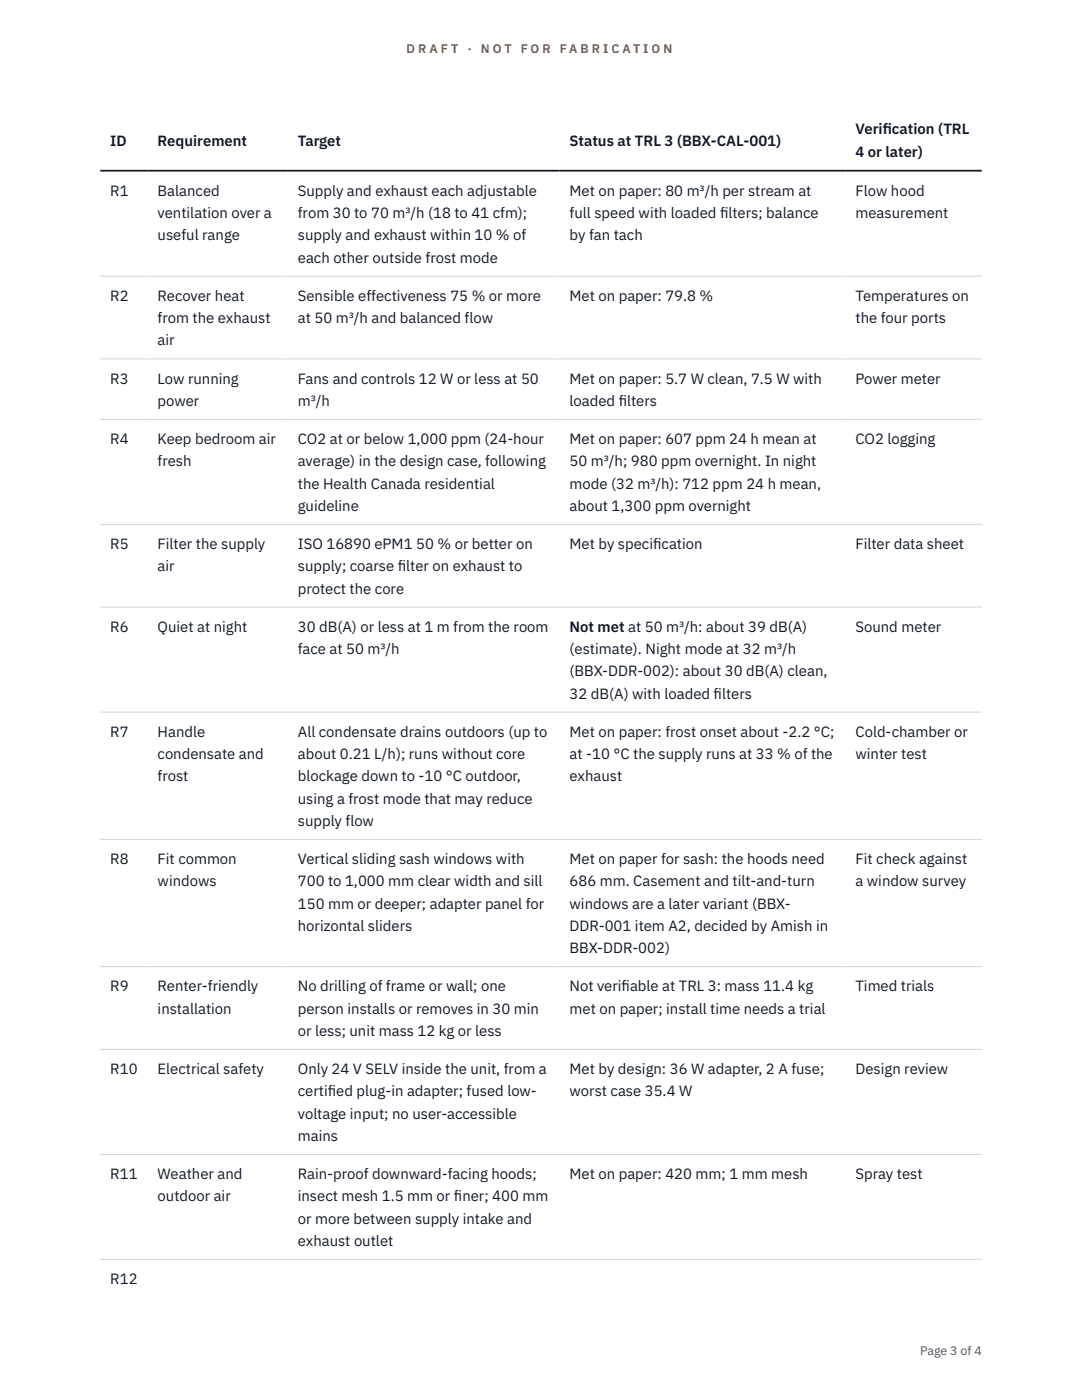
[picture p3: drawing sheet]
<svg xmlns="http://www.w3.org/2000/svg" width="216mm" height="279mm" viewBox="0 0 216 279" stroke-linecap="round" stroke-linejoin="round" font-family="sans-serif">
<defs><g id="words">
<g font-size="3" fill="#111827">
<text x="22" y="29.1">ID</text>
<text x="31.5" y="29.1">Requirement</text>
<text x="59.4" y="29.1">Target</text>
<text x="113.7" y="29.1">Status at TRL 3 (BBX-CAL-001)</text>
<text x="170.7" y="26.8">Verif</text>
<text x="176.1" y="26.8">ication (TRL</text>
<text x="170.7" y="31.3">4 or later)</text>
<text x="22" y="39.1">R1</text>
<text x="31.5" y="39.1">Balanced</text>
<text x="59.4" y="39.1">Supply and exhaust each adjustable</text>
<text x="113.7" y="39.1">Met on paper: 80 m³/h per stream at</text>
<text x="170.7" y="39.1">Flow hood</text>
<text x="31.5" y="43.5">ventilation over a</text>
<text x="31.5" y="48">useful range</text>
<text x="59.4" y="43.5">from 30 to 70 m³/h (18 to 41 cfm);</text>
<text x="59.4" y="48">supply and exhaust within 10 % of</text>
<text x="113.7" y="43.5">full speed with loaded f</text>
<text x="113.7" y="48">by fan tach</text>
<text x="143.7" y="43.5">ilters; balance</text>
<text x="170.7" y="43.5">measurement</text>
<text x="59.4" y="52.4">each other outside frost mode</text>
<text x="22" y="60">R2</text>
<text x="31.5" y="60">Recover heat</text>
<text x="31.5" y="64.5">from the exhaust</text>
<text x="59.4" y="60">Sensible effectiveness 75 % or more</text>
<text x="59.4" y="64.5">at 50 m³/h and balanced flow</text>
<text x="113.7" y="60">Met on paper: 79.8 %</text>
<text x="170.7" y="60">Temperatures on</text>
<text x="170.7" y="64.5">the four ports</text>
<text x="31.5" y="68.9">air</text>
<text x="22" y="76.5">R3</text>
<text x="31.5" y="76.5">Low running</text>
<text x="59.4" y="76.5">Fans and controls 12 W or less at 50</text>
<text x="113.7" y="76.5">Met on paper: 5.7 W clean, 7.5 W with</text>
<text x="170.7" y="76.5">Power meter</text>
<text x="31.5" y="81">power</text>
<text x="59.4" y="81">m³/h</text>
<text x="113.7" y="81">loaded f</text>
<text x="123.5" y="81">ilters</text>
<text x="22" y="88.6">R4</text>
<text x="31.5" y="88.6">Keep bedroom air</text>
<text x="59.4" y="88.6">CO2 at or below 1,000 ppm (24-hour</text>
<text x="113.7" y="88.6">Met on paper: 607 ppm 24 h mean at</text>
<text x="170.7" y="88.6">CO2 logging</text>
<text x="31.5" y="93.1">fresh</text>
<text x="59.4" y="93.1">average) in the design case, following</text>
<text x="113.7" y="93.1">50 m³/h; 980 ppm overnight. In night</text>
<text x="59.4" y="97.5">the Health Canada residential</text>
<text x="59.4" y="101.9">guideline</text>
<text x="113.7" y="97.5">mode (32 m³/h): 712 ppm 24 h mean,</text>
<text x="113.7" y="101.9">about 1,300 ppm overnight</text>
<text x="22" y="109.6">R5</text>
<text x="31.5" y="109.6">Filter the supply</text>
<text x="59.4" y="109.6">ISO 16890 ePM1 50 % or better on</text>
<text x="113.7" y="109.6">Met by specif</text>
<text x="130.3" y="109.6">ication</text>
<text x="170.7" y="109.6">Filter data sheet</text>
<text x="31.5" y="114">air</text>
<text x="59.4" y="114">supply; coarse f</text>
<text x="59.4" y="118.5">protect the core</text>
<text x="79.4" y="114">ilter on exhaust to</text>
<text x="22" y="126.1">R6</text>
<text x="31.5" y="126.1">Quiet at night</text>
<text x="59.4" y="126.1">30 dB(A) or less at 1 m from the room</text>
<text x="59.4" y="130.5">face at 50 m³/h</text>
<text x="113.7" y="126.1">Not met at 50 m³/h: about 39 dB(A)</text>
<text x="113.7" y="130.5">(estimate). Night mode at 32 m³/h</text>
<text x="170.7" y="126.1">Sound meter</text>
<text x="113.7" y="135">(BBX-DDR-002): about 30 dB(A) clean,</text>
<text x="113.7" y="139.4">32 dB(A) with loaded f</text>
<text x="142.4" y="139.4">ilters</text>
<text x="22" y="147">R7</text>
<text x="31.5" y="147">Handle</text>
<text x="59.4" y="147">All condensate drains outdoors (up to</text>
<text x="113.7" y="147">Met on paper: frost onset about -2.2 °C;</text>
<text x="170.7" y="147">Cold-chamber or</text>
<text x="31.5" y="151.5">condensate and</text>
<text x="31.5" y="155.9">frost</text>
<text x="59.4" y="151.5">about 0.21 L/h); runs without core</text>
<text x="59.4" y="155.9">blockage down to -10 °C outdoor,</text>
<text x="113.7" y="151.5">at -10 °C the supply runs at 33 % of the</text>
<text x="113.7" y="155.9">exhaust</text>
<text x="170.7" y="151.5">winter test</text>
<text x="59.4" y="160.4">using a frost mode that may reduce</text>
<text x="59.4" y="164.8">supply flow</text>
<text x="22" y="172.4">R8</text>
<text x="31.5" y="172.4">Fit common</text>
<text x="59.4" y="172.4">Vertical sliding sash windows with</text>
<text x="113.7" y="172.4">Met on paper for sash: the hoods need</text>
<text x="170.7" y="172.4">Fit check against</text>
<text x="31.5" y="176.9">windows</text>
<text x="59.4" y="176.9">700 to 1,000 mm clear width and sill</text>
<text x="113.7" y="176.9">686 mm. Casement and tilt-and-turn</text>
<text x="170.7" y="176.9">a window survey</text>
<text x="59.4" y="181.3">150 mm or deeper; adapter panel for</text>
<text x="59.4" y="185.8">horizontal sliders</text>
<text x="113.7" y="181.3">windows are a later variant (BBX-</text>
<text x="113.7" y="185.8">DDR-001 item A2, decided by Amish in</text>
<text x="113.7" y="190.2">BBX-DDR-002)</text>
<text x="22" y="197.8">R9</text>
<text x="31.5" y="197.8">Renter-friendly</text>
<text x="59.4" y="197.8">No drilling of frame or wall; one</text>
<text x="113.7" y="197.8">Not verif</text>
<text x="124" y="197.8">iable at TRL 3: mass 11.4 kg</text>
<text x="170.7" y="197.8">Timed trials</text>
<text x="31.5" y="202.3">installation</text>
<text x="59.4" y="202.3">person installs or removes in 30 min</text>
<text x="113.7" y="202.3">met on paper; install time needs a trial</text>
<text x="59.4" y="206.7">or less; unit mass 12 kg or less</text>
<text x="22" y="214.3">R10</text>
<text x="31.5" y="214.3">Electrical safety</text>
<text x="59.4" y="214.3">Only 24 V SELV inside the unit, from a</text>
<text x="113.7" y="214.3">Met by design: 36 W adapter, 2 A fuse;</text>
<text x="170.7" y="214.3">Design review</text>
<text x="59.4" y="218.8">certif</text>
<text x="65.4" y="218.8">ied plug-in adapter; fused low-</text>
<text x="113.7" y="218.8">worst case 35.4 W</text>
<text x="59.4" y="223.2">voltage input; no user-accessible</text>
<text x="59.4" y="227.7">mains</text>
<text x="22" y="235.3">R11</text>
<text x="31.5" y="235.3">Weather and</text>
<text x="31.5" y="239.8">outdoor air</text>
<text x="59.4" y="235.3">Rain-proof downward-facing hoods;</text>
<text x="59.4" y="239.8">insect mesh 1.5 mm or f</text>
<text x="90.6" y="239.8">iner; 400 mm</text>
<text x="113.7" y="235.3">Met on paper: 420 mm; 1 mm mesh</text>
<text x="170.7" y="235.3">Spray test</text>
<text x="59.4" y="244.2">or more between supply intake and</text>
<text x="59.4" y="248.6">exhaust outlet</text>
<text x="22" y="256.3">R12</text>
</g>
<g font-size="2.5" fill="#b45309">
<text x="81.1" y="10.5">D R A F T</text>
<text x="93.3" y="10.5">·</text>
<text x="95.9" y="10.5">N O T</text>
<text x="103.9" y="10.5">F O R</text>
<text x="111.7" y="10.5">F A B R I C A T I O N</text>
</g>
<text font-size="2.5" fill="#4b5563" x="183.6" y="270.3">Page 3 of 4</text>
</g></defs>
<path d="M20 55.1h175.9M20 71.6h175.9M20 83.7h175.9M20 104.6h175.9M20 121.2h175.9M20 142.1h175.9M20 167.5h175.9M20 192.9h175.9M20 209.4h175.9M20 230.4h175.9M20 251.3h175.9" fill="none" stroke="#d1d5db" stroke-width=".2"/>
<path d="M20 34.1h175.9" fill="none" stroke="#111827" stroke-width=".35"/>
<use href="#words"/>
</svg>
